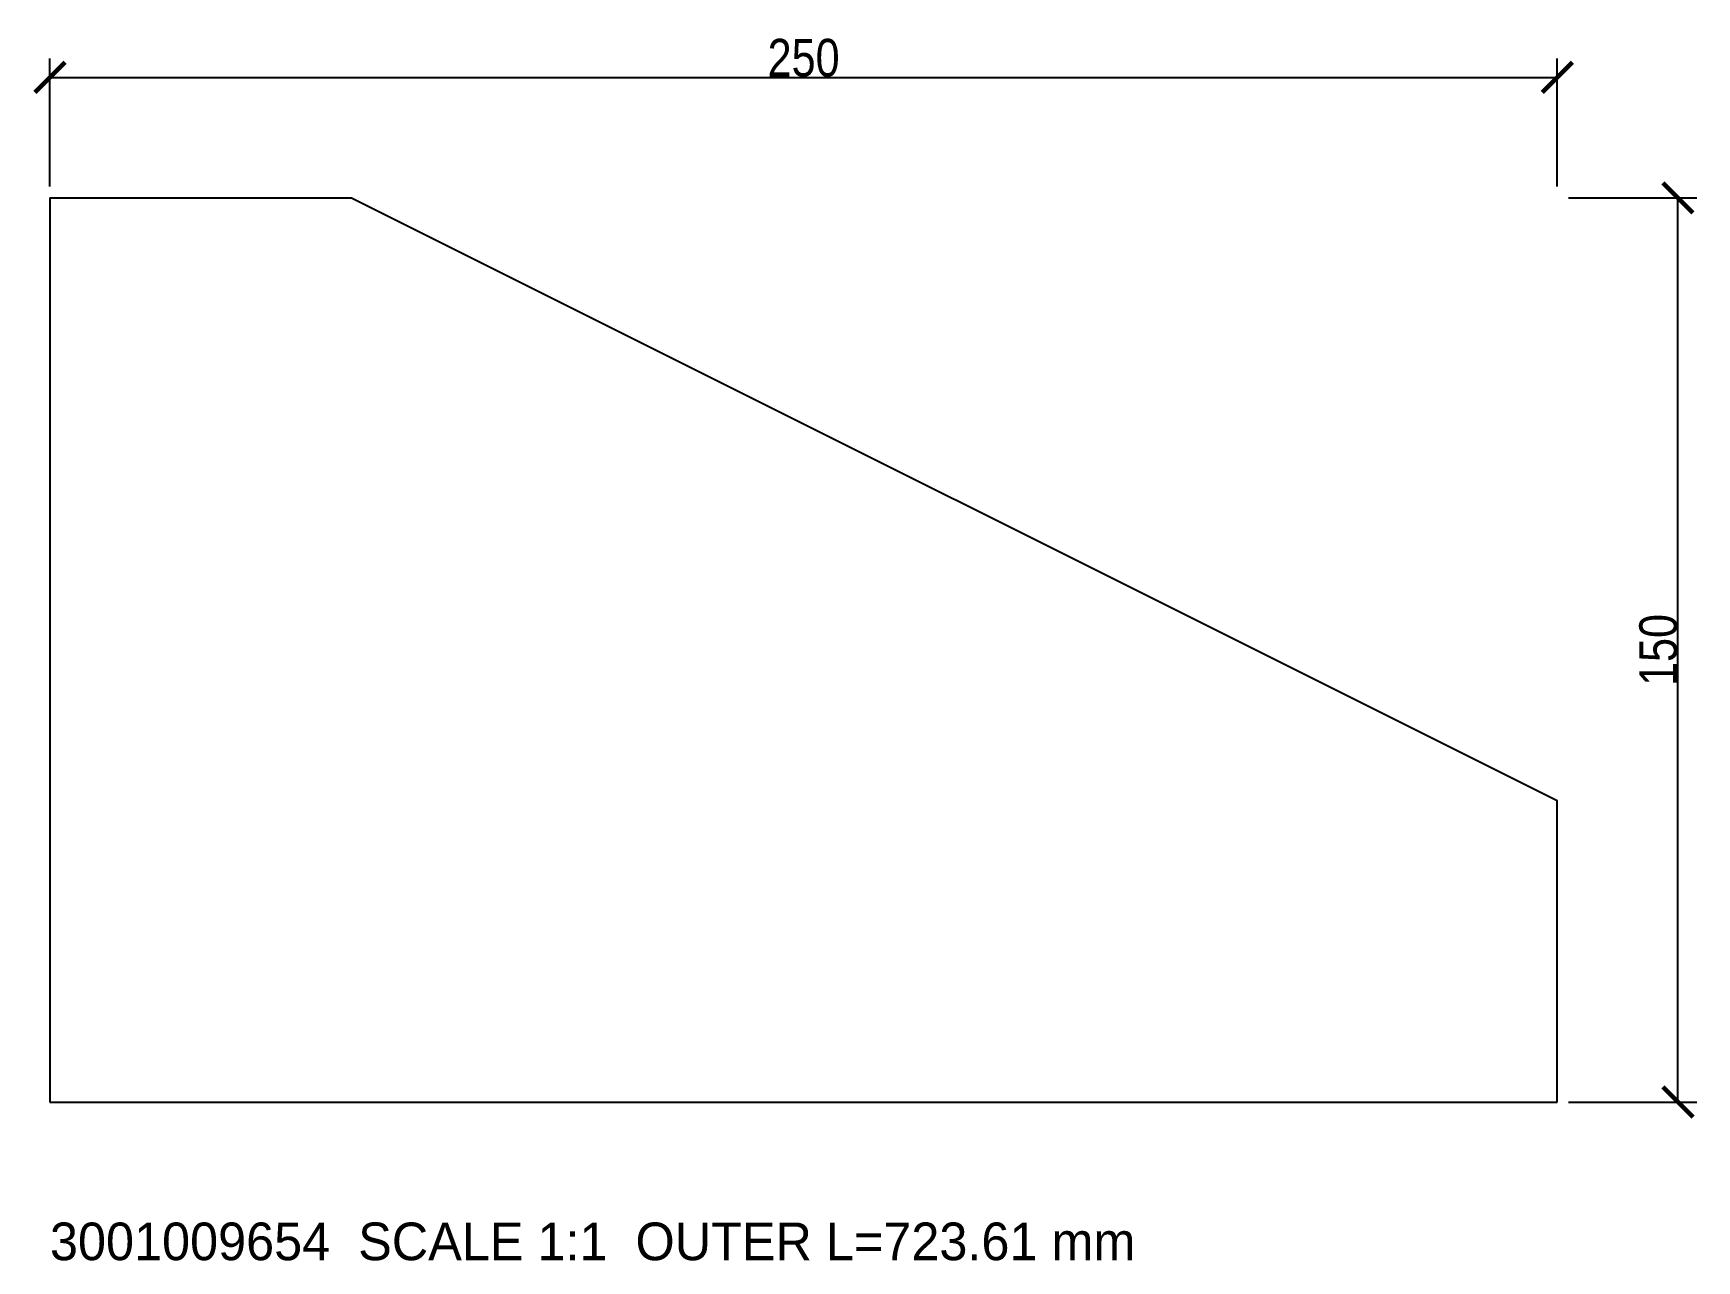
# Model space of a CAD drawing. Header units: millimetres. Extents: x -3 to 273, y -26 to 177.
import ezdxf

# ---------------------------------------------------------------- set-up
doc = ezdxf.new("R2010")
doc.units = ezdxf.units.MM
for name, color, linetype in [('ANNOTATION', 3, 'Continuous'), ('CUT_CONTOUR', 7, 'Continuous'), ('DIMENSIONS', 6, 'Continuous')]:
    doc.layers.add(name, color=color, linetype=linetype)
doc.styles.add('OpenSansCondensed-Light', font='OpenSansCondensed-Light.ttf')
doc.dimstyles.new('EZDXF', dxfattribs={"dimtxt": 0.25, "dimasz": 0.175, "dimexe": 0.375, "dimexo": 0.125, "dimgap": 0.1, "dimtad": 1, "dimlfac": 100, "dimzin": 12, "dimdsep": 46, "dimtxsty": 'OpenSansCondensed-Light', "dimblk": 'ARCHTICK', "dimcen": 2.5, "dimazin": 3, "dimtfac": 0.5, "dimtmove": 2, "dimatfit": 3})

# ---------------------------------------------------------------- blocks, each defined once
blk = doc.blocks.new('_ARCHTICK')
at = {"color": 0, "linetype": 'BYBLOCK', "const_width": 0.15}
blk.add_lwpolyline([(-0.5, -0.5), (0.5, 0.5)], dxfattribs=at)

msp = doc.modelspace()

# ---------------------------------------------------------------- linework, layer by layer
at = {"layer": 'CUT_CONTOUR'}
for p, q in [((0, 150), (50, 150)), ((0, 150), (0, 0)), ((50, 150), (250, 50)), ((250, 0), (250, 50)), ((0, 0), (250, 0))]:
    msp.add_line(p, q, dxfattribs=at)

# ---------------------------------------------------------------- texts
at = {"layer": 'ANNOTATION'}
msp.add_text('3001009654  SCALE 1:1  OUTER L=723.61 mm', height=6.25, dxfattribs=at).set_placement((0, -26.25))

# ---------------------------------------------------------------- dimensions: what is measured, and where the dimension line sits
at = {"layer": 'DIMENSIONS'}
msp.add_linear_dim(base=(0, 170), p1=(0, 150), p2=(250, 150), dimstyle='EZDXF', override={"dimtxt": 6.25, "dimasz": 5, "dimexe": 3.125, "dimexo": 1.875, "dimdec": 2, "dimlfac": 1}, dxfattribs=at).render()
msp.add_linear_dim(base=(270, 0), p1=(250, 0), p2=(250, 150), angle=90, dimstyle='EZDXF', override={"dimtxt": 6.25, "dimasz": 5, "dimexe": 3.125, "dimexo": 1.875, "dimdec": 2, "dimlfac": 1}, dxfattribs=at).render()

doc.saveas('drawing.dxf')
